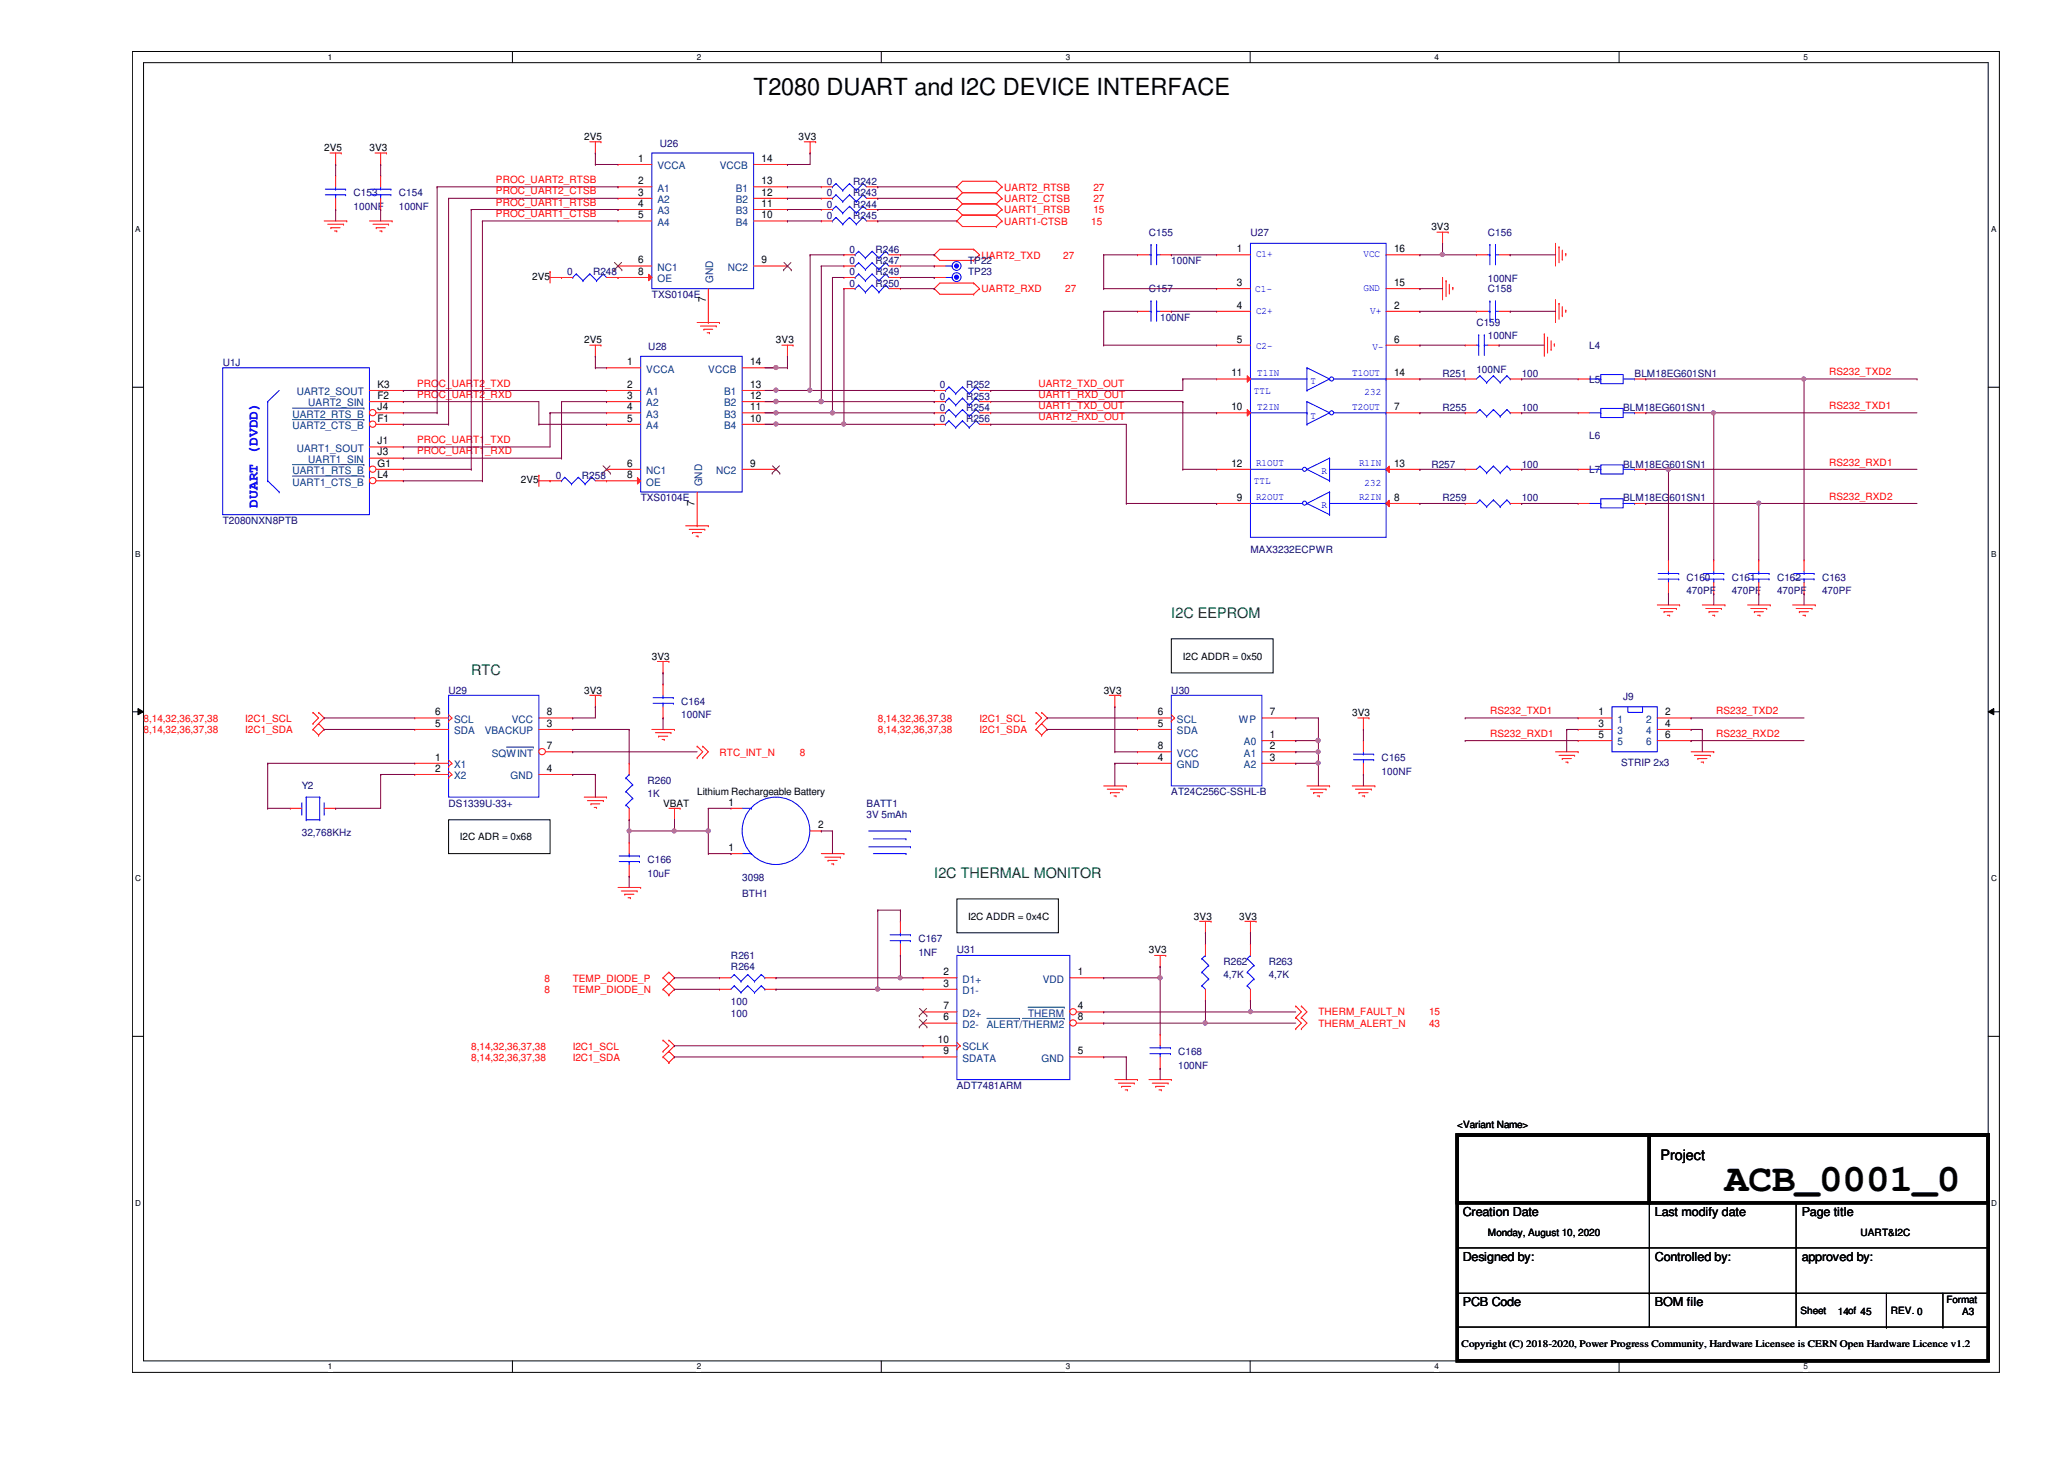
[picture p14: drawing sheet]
<svg xmlns="http://www.w3.org/2000/svg" width="297mm" height="210mm" viewBox="0 0 297 210" stroke-linecap="round" stroke-linejoin="round" font-family="sans-serif">
<defs><g id="words">
<text font-size="5.7" x="248.2" y="171.4">ACB_0001_0</text>
<text font-size="3.4" x="108.5" y="13.7">T2080 DUART and I2C DEVICE INTERFACE</text>
<text font-size="2.1" fill="#00f" x="37.1" y="73.1" transform="rotate(-90 37.1 73.1)">DUART (DVDD)</text>
<g font-size="2.1" fill="#008000">
<text x="168.6" y="88.9">I2C EEPROM</text>
<text x="67.8" y="97.1">RTC</text>
<text x="134.5" y="126.3">I2C THERMAL MONITOR</text>
</g>
<text font-size="2.1" x="239" y="166.8">Project</text>
<g font-size="1.8">
<text x="210.5" y="175">Creation Date</text>
<text x="238.2" y="175">Last modify date</text>
<text x="259.3" y="175">Page title</text>
<text x="210.5" y="181.5">Designed by:</text>
<text x="238.2" y="181.5">Controlled by:</text>
<text x="259.3" y="181.5">approved by:</text>
<text x="210.5" y="188">PCB Code</text>
<text x="238.2" y="188">BOM file</text>
</g>
<g font-size="1.5">
<text x="91.9" y="23.3">1</text>
<text x="109.6" y="23.3">14</text>
<text x="91.9" y="26.5">2</text>
<text x="91.9" y="28.2">3</text>
<text x="91.9" y="29.8">4</text>
<text x="109.6" y="26.5">13</text>
<text x="109.6" y="28.2">12</text>
<text x="109.6" y="29.8">11</text>
<text x="91.9" y="31.4">5</text>
<text x="109.6" y="31.4">10</text>
<text x="91.9" y="37.9">6</text>
<text x="91.9" y="39.5">8</text>
<text x="109.6" y="37.9">9</text>
<text x="178" y="36.3">1</text>
<text x="178" y="41.1">3</text>
<text x="200.6" y="36.3">16</text>
<text x="200.6" y="41.1">15</text>
<text x="101.6" y="43.5" transform="rotate(-90 101.6 43.5)">7</text>
<text x="178" y="44.4">4</text>
<text x="200.6" y="44.4">2</text>
<text x="90.3" y="52.5">1</text>
<text x="107.9" y="52.5">14</text>
<text x="178" y="49.3">5</text>
<text x="200.6" y="49.3">6</text>
<text x="54.3" y="55.8">K3</text>
<text x="54.3" y="57.4">F2</text>
<text x="54.3" y="59">J4</text>
<text x="90.3" y="55.8">2</text>
<text x="90.3" y="57.4">3</text>
<text x="90.3" y="59">4</text>
<text x="107.9" y="55.8">13</text>
<text x="107.9" y="57.4">12</text>
<text x="107.9" y="59">11</text>
<text x="177.2" y="54.1">11</text>
<text x="177.2" y="59">10</text>
<text x="200.6" y="59">7</text>
<text x="200.6" y="54.1">14</text>
<text x="54.3" y="63.9">J1</text>
<text x="54.3" y="65.5">J3</text>
<text x="54.3" y="60.7">F1</text>
<text x="90.3" y="60.7">5</text>
<text x="107.9" y="60.7">10</text>
<text x="54.3" y="67.1">G1</text>
<text x="54.3" y="68.8">L4</text>
<text x="90.3" y="67.1">6</text>
<text x="90.3" y="68.8">8</text>
<text x="107.9" y="67.1">9</text>
<text x="177.2" y="67.1">12</text>
<text x="200.6" y="67.1">13</text>
<text x="99.9" y="72.7" transform="rotate(-90 99.9 72.7)">7</text>
<text x="178" y="72.1">9</text>
<text x="200.6" y="72.1">8</text>
<text x="62.6" y="104.6">5</text>
<text x="62.6" y="102.9">6</text>
<text x="78.7" y="104.6">3</text>
<text x="78.7" y="107.8">7</text>
<text x="78.7" y="102.9">8</text>
<text x="166.6" y="104.6">5</text>
<text x="166.6" y="102.9">6</text>
<text x="166.6" y="107.8">8</text>
<text x="182.8" y="106.2">1</text>
<text x="182.8" y="107.8">2</text>
<text x="182.8" y="102.9">7</text>
<text x="230" y="102.9">1</text>
<text x="230" y="104.6">3</text>
<text x="230" y="106.2">5</text>
<text x="239.6" y="102.9">2</text>
<text x="239.6" y="104.6">4</text>
<text x="239.6" y="106.2">6</text>
<text x="62.6" y="109.4">1</text>
<text x="62.6" y="111">2</text>
<text x="78.7" y="111">4</text>
<text x="166.6" y="109.4">4</text>
<text x="182.8" y="109.4">3</text>
<text x="104.9" y="115.9">1</text>
<text x="117.7" y="119.2">2</text>
<text x="104.9" y="122.4">1</text>
<text x="135.8" y="140.3">2</text>
<text x="135.8" y="141.9">3</text>
<text x="155.1" y="140.3">1</text>
<text x="135.8" y="146.8">6</text>
<text x="135.8" y="145.2">7</text>
<text x="155.1" y="145.2">4</text>
<text x="155.1" y="146.8">8</text>
<text x="135" y="150.1">10</text>
<text x="135.8" y="151.7">9</text>
<text x="155.1" y="151.7">5</text>
</g>
<g font-size="1.5" fill="#004080">
<text x="94.6" y="24.3">VCCA</text>
<text x="94.6" y="27.6">A1</text>
<text x="94.6" y="29.2">A2</text>
<text x="103.6" y="24.3">VCCB</text>
<text x="105.9" y="27.6">B1</text>
<text x="105.9" y="29.2">B2</text>
<text x="94.6" y="30.8">A3</text>
<text x="94.6" y="32.5">A4</text>
<text x="105.9" y="30.8">B3</text>
<text x="105.9" y="32.5">B4</text>
<text x="94.6" y="38.9">NC1</text>
<text x="94.6" y="40.6">OE</text>
<text x="102.7" y="40.7" transform="rotate(-90 102.7 40.7)">GND</text>
<text x="104.7" y="38.9">NC2</text>
<text x="93" y="53.6">VCCA</text>
<text x="101.9" y="53.6">VCCB</text>
<text x="42.7" y="56.9">UART2_SOUT</text>
<text x="44.4" y="58.5">UART2_SIN</text>
<text x="93" y="56.9">A1</text>
<text x="93" y="58.5">A2</text>
<text x="104.2" y="56.9">B1</text>
<text x="104.2" y="58.5">B2</text>
<text x="42.1" y="60.1">UART2_RTS_B</text>
<text x="42.1" y="61.7">UART2_CTS_B</text>
<text x="42.7" y="65">UART1_SOUT</text>
<text x="93" y="60.1">A3</text>
<text x="93" y="61.7">A4</text>
<text x="104.2" y="60.1">B3</text>
<text x="104.2" y="61.7">B4</text>
<text x="42.1" y="68.2">UART1_RTS_B</text>
<text x="42.1" y="69.8">UART1_CTS_B</text>
<text x="44.4" y="66.6">UART1_SIN</text>
<text x="93" y="68.2">NC1</text>
<text x="93" y="69.8">OE</text>
<text x="101" y="70" transform="rotate(-90 101 70)">GND</text>
<text x="103.1" y="68.2">NC2</text>
<text x="65.4" y="105.6">SDA</text>
<text x="65.4" y="104">SCL</text>
<text x="69.8" y="105.6">VBACKUP</text>
<text x="73.7" y="104">VCC</text>
<text x="169.4" y="105.6">SDA</text>
<text x="169.4" y="104">SCL</text>
<text x="178.3" y="104">WP</text>
<text x="179" y="107.2">A0</text>
<text x="232.8" y="104">1</text>
<text x="232.8" y="105.6">3</text>
<text x="232.8" y="107.2">5</text>
<text x="236.9" y="104">2</text>
<text x="236.9" y="105.6">4</text>
<text x="236.9" y="107.2">6</text>
<text x="65.4" y="110.5">X1</text>
<text x="65.4" y="112.1">X2</text>
<text x="70.8" y="108.8">SQWINT</text>
<text x="73.5" y="112.1">GND</text>
<text x="169.4" y="110.5">GND</text>
<text x="169.4" y="108.8">VCC</text>
<text x="179" y="108.8">A1</text>
<text x="179" y="110.5">A2</text>
<text x="138.5" y="141.4">D1+</text>
<text x="138.5" y="143">D1-</text>
<text x="150.1" y="141.4">VDD</text>
<text x="138.5" y="147.9">D2-</text>
<text x="138.5" y="146.3">D2+</text>
<text x="142" y="147.9">ALERT/THERM2</text>
<text x="148" y="146.3">THERM</text>
<text x="138.5" y="152.7">SDATA</text>
<text x="138.5" y="151.1">SCLK</text>
<text x="149.9" y="152.7">GND</text>
</g>
<g font-size="1.4">
<text x="46.7" y="21.8">2V5</text>
<text x="53.2" y="21.8">3V3</text>
<text x="84.1" y="20.1">2V5</text>
<text x="114.9" y="20.1">3V3</text>
<text x="206" y="33.1">3V3</text>
<text x="76.6" y="40.3">2V5</text>
<text x="84.1" y="49.4">2V5</text>
<text x="111.7" y="49.4">3V3</text>
<text x="75" y="69.6">2V5</text>
<text x="93.8" y="94.9">3V3</text>
<text x="170.2" y="94.9">I2C ADDR = 0x50</text>
<text x="84.1" y="99.8">3V3</text>
<text x="158.8" y="99.8">3V3</text>
<text x="194.6" y="103">3V3</text>
<text x="95.4" y="116">VBAT</text>
<text x="100.3" y="114.4">Lithium Rechargeable Battery</text>
<text x="66.2" y="120.9">I2C ADR = 0x68</text>
<text x="139.3" y="132.3">I2C ADDR = 0x4C</text>
<text x="165.4" y="137.2">3V3</text>
<text x="171.8" y="132.3">3V3</text>
<text x="178.4" y="132.3">3V3</text>
<text x="209.7" y="162.2">&lt;Variant Name&gt;</text>
<text x="214.1" y="177.8">Monday, August 10, 2020</text>
<text x="267.8" y="177.8">UART&amp;I2C</text>
<text x="259.1" y="189">Sheet</text>
<text x="264.5" y="189.2">14of 45</text>
<text x="272.1" y="189">REV. 0</text>
<text x="280.1" y="187.4">Format</text>
<text x="282.4" y="189.2">A3</text>
<text x="210.4" y="193.8">Copyright (C) 2018-2020, Power Progress Community, Hardware Licensee is CERN Open Hardware Licence v1.2</text>
</g>
<g font-size="1.4" fill="#000080">
<text x="95" y="21.1">U26</text>
<text x="50.9" y="28.2">C153</text>
<text x="57.4" y="28.2">C154</text>
<text x="119" y="29.9">0</text>
<text x="119" y="26.6">0</text>
<text x="119" y="28.2">0</text>
<text x="122.8" y="29.9">R244</text>
<text x="122.8" y="26.6">R242</text>
<text x="122.8" y="28.2">R243</text>
<text x="50.9" y="30.2">100NF</text>
<text x="57.4" y="30.2">100NF</text>
<text x="119" y="31.5">0</text>
<text x="122.8" y="31.5">R245</text>
<text x="165.4" y="34">C155</text>
<text x="180" y="34">U27</text>
<text x="214.1" y="34">C156</text>
<text x="81.6" y="39.6">0</text>
<text x="85.3" y="39.6">R248</text>
<text x="122.3" y="39.6">0</text>
<text x="122.3" y="41.3">0</text>
<text x="122.3" y="36.4">0</text>
<text x="122.3" y="38">0</text>
<text x="126" y="39.6">R249</text>
<text x="126" y="41.3">R250</text>
<text x="126" y="36.4">R246</text>
<text x="126" y="38">R247</text>
<text x="139.3" y="38">TP22</text>
<text x="139.3" y="39.6">TP23</text>
<text x="168.6" y="38">100NF</text>
<text x="214.1" y="40.6">100NF</text>
<text x="93.8" y="42.9">TXS0104E</text>
<text x="165.4" y="42.1">C157</text>
<text x="167" y="46.1">100NF</text>
<text x="212.5" y="46.9">C159</text>
<text x="214.1" y="42.1">C158</text>
<text x="32" y="52.6">U1J</text>
<text x="93.3" y="50.4">U28</text>
<text x="212.5" y="53.6">100NF</text>
<text x="214.1" y="48.7">100NF</text>
<text x="228.7" y="50.2">L4</text>
<text x="135.3" y="55.9">0</text>
<text x="135.3" y="57.5">0</text>
<text x="135.3" y="59.1">0</text>
<text x="139" y="55.9">R252</text>
<text x="139" y="57.5">R253</text>
<text x="139" y="59.1">R254</text>
<text x="207.6" y="59.1">R255</text>
<text x="207.6" y="54.3">R251</text>
<text x="219" y="59.1">100</text>
<text x="219" y="54.3">100</text>
<text x="228.7" y="55.1">L5</text>
<text x="233.6" y="59.1">BLM18EG601SN1</text>
<text x="235.2" y="54.3">BLM18EG601SN1</text>
<text x="135.3" y="60.7">0</text>
<text x="139" y="60.7">R256</text>
<text x="228.7" y="63.2">L6</text>
<text x="80" y="68.9">0</text>
<text x="83.7" y="68.9">R258</text>
<text x="206" y="67.3">R257</text>
<text x="219" y="67.3">100</text>
<text x="228.7" y="68.1">L7</text>
<text x="233.6" y="67.3">BLM18EG601SN1</text>
<text x="32" y="75.4">T2080NXN8PTB</text>
<text x="92.2" y="72.1">TXS0104E</text>
<text x="207.6" y="72.1">R259</text>
<text x="219" y="72.1">100</text>
<text x="233.6" y="72.1">BLM18EG601SN1</text>
<text x="180" y="79.6">MAX3232ECPWR</text>
<text x="242.7" y="83.5">C160</text>
<text x="249.2" y="83.5">C161</text>
<text x="255.7" y="83.5">C162</text>
<text x="262.2" y="83.5">C163</text>
<text x="242.7" y="85.5">470PF</text>
<text x="249.2" y="85.5">470PF</text>
<text x="255.7" y="85.5">470PF</text>
<text x="262.2" y="85.5">470PF</text>
<text x="64.6" y="99.8">U29</text>
<text x="98" y="101.4">C164</text>
<text x="168.6" y="99.8">U30</text>
<text x="233.6" y="100.8">J9</text>
<text x="98" y="103.3">100NF</text>
<text x="43.4" y="113.6">Y2</text>
<text x="93.2" y="112.8">R260</text>
<text x="198.8" y="109.5">C165</text>
<text x="198.8" y="111.5">100NF</text>
<text x="233.3" y="110.2">STRIP 2x3</text>
<text x="64.6" y="116">DS1339U-33+</text>
<text x="93.2" y="114.7">1K</text>
<text x="124.7" y="116">BATT1</text>
<text x="124.7" y="117.6">3V 5mAh</text>
<text x="168.6" y="114.4">AT24C256C-SSHL-B</text>
<text x="43.4" y="120.3">32,768KHz</text>
<text x="93.2" y="124.2">C166</text>
<text x="93.2" y="126.1">10uF</text>
<text x="106.8" y="129">BTH1</text>
<text x="106.8" y="126.7">3098</text>
<text x="105.2" y="138">R261</text>
<text x="132.2" y="135.6">C167</text>
<text x="132.2" y="137.5">1NF</text>
<text x="137.7" y="137.2">U31</text>
<text x="105.2" y="139.6">R264</text>
<text x="176.1" y="138.8">R262</text>
<text x="176.1" y="140.8">4,7K</text>
<text x="182.6" y="138.8">R263</text>
<text x="182.6" y="140.8">4,7K</text>
<text x="105.2" y="144.7">100</text>
<text x="105.2" y="146.3">100</text>
<text x="169.5" y="151.8">C168</text>
<text x="169.5" y="153.8">100NF</text>
<text x="137.7" y="156.7">ADT7481ARM</text>
</g>
<g font-size="1.4" fill="#f00">
<text x="71.4" y="26.3">PROC_UART2_RTSB</text>
<text x="71.4" y="28">PROC_UART2_CTSB</text>
<text x="71.4" y="29.6">PROC_UART1_RTSB</text>
<text x="144.5" y="27.4">UART2_RTSB</text>
<text x="144.5" y="29.1">UART2_CTSB</text>
<text x="157.4" y="27.4">27</text>
<text x="157.4" y="29.1">27</text>
<text x="71.4" y="31.2">PROC_UART1_CTSB</text>
<text x="144.5" y="30.7">UART1_RTSB</text>
<text x="144.5" y="32.3">UART1-CTSB</text>
<text x="157.1" y="32.3">15</text>
<text x="157.4" y="30.7">15</text>
<text x="141.3" y="37.2">UART2_TXD</text>
<text x="153" y="37.2">27</text>
<text x="141.3" y="42.1">UART2_RXD</text>
<text x="153.3" y="42.1">27</text>
<text x="263.2" y="54">RS232_TXD2</text>
<text x="60" y="57.2">PROC_UART2_RXD</text>
<text x="60" y="55.6">PROC_UART2_TXD</text>
<text x="149.4" y="58.8">UART1_TXD_OUT</text>
<text x="149.4" y="55.6">UART2_TXD_OUT</text>
<text x="149.4" y="57.2">UART1_RXD_OUT</text>
<text x="263.2" y="58.8">RS232_TXD1</text>
<text x="60" y="65.4">PROC_UART1_RXD</text>
<text x="60" y="63.8">PROC_UART1_TXD</text>
<text x="149.4" y="60.5">UART2_RXD_OUT</text>
<text x="263.2" y="71.9">RS232_RXD2</text>
<text x="263.2" y="67">RS232_RXD1</text>
<text x="20.7" y="103.8">8,14,32,36,37,38</text>
<text x="20.7" y="105.5">8,14,32,36,37,38</text>
<text x="35.3" y="103.8">I2C1_SCL</text>
<text x="35.3" y="105.5">I2C1_SDA</text>
<text x="126.3" y="103.8">8,14,32,36,37,38</text>
<text x="126.3" y="105.5">8,14,32,36,37,38</text>
<text x="141" y="103.8">I2C1_SCL</text>
<text x="141" y="105.5">I2C1_SDA</text>
<text x="214.5" y="102.7">RS232_TXD1</text>
<text x="214.5" y="106">RS232_RXD1</text>
<text x="247" y="102.7">RS232_TXD2</text>
<text x="247" y="106">RS232_RXD2</text>
<text x="103.5" y="108.7">RTC_INT_N</text>
<text x="115.1" y="108.7">8</text>
<text x="78.4" y="141.2">8</text>
<text x="78.4" y="142.9">8</text>
<text x="82.4" y="141.2">TEMP_DIODE_P</text>
<text x="82.4" y="142.9">TEMP_DIODE_N</text>
<text x="189.7" y="147.7">THERM_ALERT_N</text>
<text x="189.7" y="146.1">THERM_FAULT_N</text>
<text x="205.7" y="147.7">43</text>
<text x="205.7" y="146.1">15</text>
<text x="67.8" y="152.6">8,14,32,36,37,38</text>
<text x="67.8" y="151">8,14,32,36,37,38</text>
<text x="82.4" y="152.6">I2C1_SDA</text>
<text x="82.4" y="151">I2C1_SCL</text>
</g>
<g font-size="1.4" fill="#00f">
<text x="180.8" y="37">C1+</text>
<text x="196.2" y="37">VCC</text>
<text x="196.2" y="41.9">GND</text>
<text x="180.6" y="42.1">C1-</text>
<text x="180.8" y="45.2">C2+</text>
<text x="197.2" y="45.2">V+</text>
<text x="180.8" y="50.2">C2-</text>
<text x="197.5" y="50.3">V-</text>
<text x="180.5" y="56.7">TTL</text>
<text x="180.9" y="54.1">T1IN</text>
<text x="180.9" y="59">T2IN</text>
<text x="188.6" y="55.2">T</text>
<text x="194.6" y="54.1">T1OUT</text>
<text x="194.6" y="59">T2OUT</text>
<text x="196.4" y="56.9">232</text>
<text x="188.6" y="60.3">T</text>
<text x="180.5" y="69.7">TTL</text>
<text x="180.8" y="67.1">R1OUT</text>
<text x="180.8" y="72">R2OUT</text>
<text x="190.2" y="68.2">R</text>
<text x="195.6" y="67.1">R1IN</text>
<text x="195.6" y="72">R2IN</text>
<text x="196.4" y="69.8">232</text>
<text x="190.2" y="73.1">R</text>
</g>
<g font-size="1.2">
<text x="47.2" y="8.6">1</text>
<text x="100.3" y="8.6">2</text>
<text x="153.4" y="8.6">3</text>
<text x="206.5" y="8.6">4</text>
<text x="259.5" y="8.6">5</text>
<text x="19.5" y="33.4">A</text>
<text x="286.6" y="33.4">A</text>
<text x="19.5" y="80.1">B</text>
<text x="286.6" y="80.1">B</text>
<text x="19.5" y="126.8">C</text>
<text x="286.6" y="126.8">C</text>
<text x="19.5" y="173.5">D</text>
<text x="286.6" y="173.5">D</text>
<text x="47.2" y="197">1</text>
<text x="100.3" y="197">2</text>
<text x="153.4" y="197">3</text>
<text x="206.5" y="197">4</text>
<text x="259.5" y="197">5</text>
</g>
</g></defs>
<path d="M19.1 7.4h268.6v190h-268.6zM20.7 9h265.4v186.8h-265.4z" fill="none" stroke="#000" stroke-width=".14"/>
<g fill="#fff">
<path d="M47.2 7.6h.6v1.3h-.6z"/>
<path d="M47.2 196h.6v1.3h-.6z"/>
</g>
<path d="M73.7 7.4v1.6M73.7 195.8v1.6" fill="none" stroke="#000" stroke-width=".14"/>
<g fill="#fff">
<path d="M100.3 7.6h.6v1.3h-.6z"/>
<path d="M100.3 196h.6v1.3h-.6z"/>
</g>
<path d="M126.8 7.4v1.6M126.8 195.8v1.6" fill="none" stroke="#000" stroke-width=".14"/>
<g fill="#fff">
<path d="M153.4 7.6h.6v1.3h-.6z"/>
<path d="M153.4 196h.6v1.3h-.6z"/>
</g>
<path d="M179.9 7.4v1.6M179.9 195.8v1.6" fill="none" stroke="#000" stroke-width=".14"/>
<g fill="#fff">
<path d="M206.5 7.6h.6v1.3h-.6z"/>
<path d="M206.5 196h.6v1.3h-.6z"/>
</g>
<path d="M233 7.4v1.6M233 195.8v1.6" fill="none" stroke="#000" stroke-width=".14"/>
<g fill="#fff">
<path d="M259.5 7.6h.6v1.3h-.6z"/>
<path d="M259.5 196h.6v1.3h-.6z"/>
<path d="M19.5 32.3h.7v1.4h-.7z"/>
<path d="M286.6 32.3h.7v1.4h-.7z"/>
<path d="M19.5 79h.7v1.3h-.7z"/>
<path d="M286.6 79h.7v1.3h-.7z"/>
</g>
<path d="M19.1 55.7h1.6M286.1 55.7h1.6" fill="none" stroke="#000" stroke-width=".14"/>
<g fill="#fff">
<path d="M19.5 125.7h.8v1.3h-.8z"/>
<path d="M286.6 125.7h.8v1.3h-.8z"/>
</g>
<path d="M19.1 102.4h1.6M19.9 101.9l.8 .5-.8 .4zM286.1 102.4l.8-.5v.9zM286.1 102.4h1.6" fill="none" stroke="#000" stroke-width=".14"/>
<path d="M19.9 101.9l.8 .5-.8 .4zM286.1 102.4l.8-.5v.9z" fill="#000"/>
<g fill="#fff">
<path d="M19.5 172.4h.8v1.3h-.8z"/>
<path d="M286.6 172.4h.8v1.3h-.8z"/>
</g>
<g fill="none" stroke="#000" stroke-width=".14">
<path d="M168.6 91.9h14.6v4.9h-14.6zM64.6 117.9h14.6v4.9h-14.6zM137.7 129.3h14.6v4.9h-14.6zM19.1 149.1h1.6M286.1 149.1h1.6M209.7 163.3h8.1M209.7 179.5h76.4M217.8 163.3h.1M237.4 179.5h.1M237.4 173.1v13M258.5 179.5h.1M258.5 173.1v13"/>
<path d="M286.1 179.5h.1M209.7 186.1h76.4M237.4 186.1h.1M237.4 186.1v4.8h-27.7M258.5 186.1h.1M258.5 186.1v4.8h-21.1M258.5 190.9h27.6M271.5 190.9h.1M271.5 186.1v4.8M279.6 190.9h.1M279.6 186.1v4.8M286.1 186.1h.1"/>
<path d="M286.1 190.9h.1"/>
</g>
<g fill="none" stroke="#f00" stroke-width=".14">
<path d="M46.7 31.8h3.2M47.2 32.3h2.2M47.5 22h1.6M47.6 32.8h.1M47.6 32.8h1.3M48.1 33.2h.4M48.3 23.7h.1M48.3 22v1.7M48.5 33.2h.1M49.1 22h.1M49.4 32.3h.1M49.9 31.8h.1"/>
<path d="M53.2 31.8h3.2M53.7 32.3h2.2M54 22h1.6M54.1 32.8h.1M54.1 32.8h1.4M54.7 33.2h.2M54.8 23.7h.1M54.8 22v1.7M54.9 33.2h.1M55.6 22h.1M55.9 32.3h.1M56.4 31.8h.1"/>
<path d="M79.2 39.1h.1M79.2 39.9h1.6M79.2 39.1v1.6M80.8 39.9h.1M84.9 20.4h1.6M85.7 22h.1M85.7 20.4v1.6M86.5 20.4h.1M115.7 20.4h1.7M116.6 22h.1M116.6 20.4v1.6M117.4 20.4h.1"/>
<path d="M118.2 30.1h.1M118.2 30.1h1.6M124.7 30.1h1.6M126.3 30.1h.1M134.5 36.7h.1M134.5 36.7l.8 .8h4.8M137.7 26.9h.1M137.7 28.5h.1M137.7 30.1h.1M137.7 31.8h.1M137.7 26.9l.8 .8M137.7 28.5l.8 .8"/>
<path d="M137.7 30.1l.8 .8M137.7 31.8l.8 .8h4.9M138.5 27.7h4.9M138.5 27.7l-.8 .8M138.5 29.3h4.9M138.5 29.3l-.8 .8M138.5 30.9h4.9M138.5 30.9l-.8 .9M140.1 35.9h.1M140.1 37.5h.1M140.1 35.9l.9 .8M140.1 35.9h-4.8l-.8 .8"/>
<path d="M141 36.7h.1M141 36.7l-.9 .8M143.4 26.1h.1M143.4 27.7h.1M143.4 29.3h.1M143.4 30.9h.1M143.4 32.6h.1M143.4 26.1l.8 .8M143.4 26.1h-4.9l-.8 .8M143.4 27.7l.8 .8M143.4 29.3l.8 .8M143.4 30.9l.8 .9"/>
<path d="M144.2 26.9h.1M144.2 28.5h.1M144.2 30.1h.1M144.2 31.8h.1M144.2 26.9l-.8 .8M144.2 28.5l-.8 .8M144.2 30.1l-.8 .8M144.2 31.8l-.8 .8M206.8 33.4h1.6M207.6 35h.1M207.6 39.9h.1M207.6 33.4v1.6"/>
<path d="M207.6 39.9v3.2M208.4 33.4h.1M223.9 35h.1M223.9 35v3.3M224.4 35.5h.1M224.4 35.5v2.3M224.8 37.3h.1M224.8 36v1.3M225.3 36.5h.1M225.3 36.5v.3M84.9 49.7h1.6M85.7 51.3h.1"/>
<path d="M85.7 49.7v1.6M86.5 49.7h.1M100.3 46.4h3.2M100.8 46.9h2.3M101.3 47.4h.1M101.3 47.4h1.3M101.8 47.9h.3M102.1 47.9h.1M103.1 46.9h.1M103.5 46.4h.1M112.5 49.7h1.6M113.3 51.3h.1"/>
<path d="M113.3 49.7v1.6M114.1 49.7h.1M134.5 41.5h.1M134.5 41.5l.8 .8h4.8M140.1 40.7h.1M140.1 42.3h.1M140.1 40.7h-4.8l-.8 .8M140.1 40.7l.9 .8M141 41.5h.1M141 41.5l-.9 .8M208.1 40.4h.1M208.1 40.4v2.3"/>
<path d="M208.6 42.2h.1M208.6 40.9v1.3M209.1 41.4h.1M209.1 41.4v.3M210.9 49.7h.1M210.9 49.7h1.6M214.1 49.7h1.6M215.7 49.7h.1M222.3 48h.1M222.3 48v3.3M222.7 48.5h.1M222.7 48.5v2.3"/>
<path d="M223.2 50.3h.1M223.2 49v1.3M223.7 49.5h.1M223.7 49.5v.3M223.9 43.1h.1M223.9 43.1v3.3M224.4 43.6h.1M224.4 43.6v2.3M224.8 45.4h.1M224.8 44.1v1.3M225.3 44.6h.1M225.3 44.6v.4"/>
<path d="M77.6 68.4h.1M77.6 69.2h1.6M77.6 68.4v1.6M79.2 69.2h.1M98.7 75.6h3.2M99.2 76.2h2.2M99.7 76.6h.1M99.7 76.6h1.3M100.2 77.1h.3M100.5 77.1h.1M101.4 76.2h.1M101.9 75.6h.1"/>
<path d="M94.6 95.2h1.7M95.4 96.8h.1M95.4 95.2v1.6M96.3 95.2h.1M238.5 87h3.2M239 87.5h2.3M239.5 88h.1M239.5 88h1.2M239.9 88.5h.4M240.3 88.5h.1M241.3 87.5h.1M241.7 87h.1"/>
<path d="M245 87h3.2M245.5 87.5h2.2M246 88h.1M246 88h1.3M246.5 88.5h.3M246.8 88.5h.1M247.7 87.5h.1M248.2 87h.1M251.5 87h3.3M252 87.5h2.3M252.5 88h.1M252.5 88h1.3"/>
<path d="M252.9 88.5h.4M253.3 88.5h.1M254.3 87.5h.1M254.8 87h.1M258 87h3.2M258.5 87.5h2.3M259 88h.1M259 88h1.3M259.5 88.5h.3M259.8 88.5h.1M260.8 87.5h.1M261.2 87h.1"/>
<path d="M41.8 116.3h.1M41.8 116.3h1.6M45 104.1h.1M45 102.5h.1M45 104.9h.1M45 102.5l.8 .8-.8 .8M45 104.9l.8 .8M45.8 102.5h.1M45.8 104.1h.1M45.8 105.7h.1M45.8 102.5l.9 .8-.9 .8M45.8 104.1l.9 .8-.9 .8"/>
<path d="M45.8 104.1l-.8 .8M46.7 116.3h1.6M48.3 116.3h.1M59.7 109.8h.1M59.7 111.4h.1M59.7 104.9h.1M59.7 103.3h.1M59.7 103.3h4.9M59.7 104.9h4.9M59.7 109.8h4.9M59.7 111.4h4.9M64.6 110.3h.1"/>
<path d="M64.6 111.9h.1M64.6 103.8h.1M64.6 109.3l.4 .5M64.6 111l.4 .4M64.6 102.8l.4 .5M65 109.8h.1M65 111.4h.1M65 103.3h.1M65 109.8l-.4 .5M65 111.4l-.4 .5M65 103.3l-.4 .5M77.6 104.9h4.8"/>
<path d="M77.6 111.4h4.8M82.4 104.9h.1M82.4 111.4h.1M84.1 114.7h3.2M84.5 115.2h2.3M84.9 100h1.6M85 115.7h.1M85 115.7h1.3M85.5 116.2h.4M85.7 101.7h.1M85.7 100v1.7M85.9 116.2h.1"/>
<path d="M86.5 100h.1M86.8 115.2h.1M87.3 114.7h.1M93.8 104.9h3.3M94.3 105.4h2.3M94.8 105.9h.1M94.8 105.9h1.3M95.3 106.4h.3M95.6 106.4h.1M96.3 116.3h1.6M96.6 105.4h.1M97.1 104.9h.1"/>
<path d="M97.1 117.9h.1M97.1 116.3v1.6M97.9 116.3h.1M100.3 107.4h.1M100.3 109h.1M100.3 107.4l.8 .8-.8 .8M101.1 107.4h.1M101.1 109h.1M101.1 107.4l.8 .8-.8 .8M149.1 104.1h.1M149.1 102.5h.1M149.1 104.9h.1"/>
<path d="M149.1 102.5l.8 .8-.8 .8M149.1 104.9l.8 .8M149.9 102.5h.1M149.9 104.1h.1M149.9 105.7h.1M149.9 102.5l.8 .8-.8 .8M149.9 104.1l.8 .8-.8 .8M149.9 104.1l-.8 .8M158.8 113.1h3.3M159.3 113.5h2.3M159.6 100h1.7M159.8 114h.1"/>
<path d="M159.8 114h1.3M160.3 114.5h.3M160.4 101.7h.1M160.4 100v1.7M160.6 114.5h.1M161.3 100h.1M161.6 113.5h.1M162.1 113.1h.1M188.1 113.1h3.2M188.6 113.5h2.2M189.1 114h.1M189.1 114h1.3"/>
<path d="M189.6 114.5h.3M189.9 114.5h.1M190.8 113.5h.1M191.3 113.1h.1M194.6 113.1h3.3M195.1 113.5h2.3M195.4 103.3h1.6M195.6 114h.1M195.6 114h1.3M196 114.5h.4M196.2 104.9h.1M196.2 103.3v1.6"/>
<path d="M196.4 114.5h.1M197 103.3h.1M197.4 113.5h.1M197.9 113.1h.1M223.9 108.2h3.2M224.4 108.7h2.2M224.8 109.1h.1M224.8 109.1h1.3M225.3 109.6h.3M225.6 109.6h.1M226.6 108.7h.1M227.1 108.2h.1"/>
<path d="M243.4 108.2h3.2M243.8 108.7h2.3M244.3 109.1h.1M244.3 109.1h1.4M244.8 109.6h.4M245.2 109.6h.1M246.1 108.7h.1M246.6 108.2h.1M88.9 127.7h3.3M89.4 128.2h2.3M89.9 128.7h.1M89.9 128.7h1.3"/>
<path d="M90.4 129.2h.3M90.7 129.2h.1M91.7 128.2h.1M92.2 127.7h.1M96.3 139.9h.1M96.3 139.9l.8 .8-.8 .8M96.3 139.9l-.9 .8M118.2 122.8h3.3M118.7 123.3h2.2M119.2 123.8h.1M119.2 123.8h1.3M119.7 124.3h.3"/>
<path d="M120 124.3h.1M120.9 123.3h.1M121.5 122.8h.1M166.2 137.5h1.6M167 139.1h.1M167 137.5v1.6M167.8 137.5h.1M172.6 132.5h1.7M173.5 134.2h.1M173.5 132.5v1.7M174.3 132.5h.1M179.2 132.5h1.6"/>
<path d="M180 134.2h.1M180 132.5v1.7M180.8 132.5h.1M95.4 140.7h.1M95.4 142.3h.1M95.4 152.1h.1M95.4 151.3h.1M95.4 149.6h.1M95.4 140.7l1.7 1.6-.8 .8M95.4 142.3l.9 .8M95.4 152.1l.9 .8M95.4 149.6l.9 .9-.9 .8"/>
<path d="M96.3 141.5h.1M96.3 143.1h.1M96.3 151.3h.1M96.3 152.9h.1M96.3 149.6h.1M96.3 141.5l-.9 .8M96.3 151.3l.8 .8-.8 .8M96.3 151.3l-.9 .8M96.3 149.6l.8 .9-.8 .8M160.4 155.3h3.3M161 155.8h2.2M161.4 156.3h.1"/>
<path d="M161.4 156.3h1.3M161.9 156.8h.4M162.3 156.8h.1M163.2 155.8h.1M163.7 155.3h.1M165.4 155.3h3.2M165.8 155.8h2.3M166.3 156.3h.1M166.3 156.3h1.3M166.8 156.8h.3M167 148.8h.1M167 153.7h.1"/>
<path d="M167 148.8v1.7M167 152.1v1.6M167.1 156.8h.1M168.1 155.8h.1M168.6 155.3h.1M186.5 146.4h.1M186.5 148h.1M186.5 144.7h.1M186.5 146.4l.8 .8-.8 .8M186.5 144.7l.8 .9-.8 .8M187.3 146.4h.1M187.3 148h.1"/>
<path d="M187.3 144.7h.1M187.3 146.4l.8 .8-.8 .8M187.3 144.7l.8 .9-.8 .8"/>
</g>
<path d="M209.7 163.3h27.7v9.8h-27.7zM209.7 163.3h76.4v32.5h-76.4zM237.4 163.3h48.7v9.8h-48.7z" fill="none" stroke="#000" stroke-width=".47"/>
<g fill="none" stroke="#00f" stroke-width=".14">
<path d="M119.8 30.1h.1M120.3 29.7h.1M120.3 29.7l1 .9M120.3 29.7l-.5 .4M121.3 30.6h.1M122.3 29.7h.1M122.3 29.7l.9 .9M122.3 29.7l-1 .9M123.2 30.6h.1M124.2 29.7h.1M124.2 29.7l.5 .4M124.2 29.7l-1 .9"/>
<path d="M212.5 49.7h.3M212.8 49.7h.1M212.8 48.2h.1M212.8 48.2v2.9M213.6 48.2h.1M213.6 49.7h.1M213.6 49.7h.5M213.6 48.2v2.9M43.4 117.1h.1M43.4 115.5v1.6M44.1 117.9h.1M44.1 114.7h.1"/>
<path d="M44.1 114.7v3.2M44.1 117.9h1.9M44.1 114.7h1.9M46 117.9h.1M46 114.7h.1M46 114.7v3.2M46.7 117.1h.1M46.7 115.5v1.6M64.6 100h13v14.7h-13zM165.5 151.6h2.9M165.5 150.7h2.9M167 150.7h.1"/>
<path d="M167 151.6h.1M167 150.5v.2M167 151.6v.5M168.4 151.6h.1M168.4 150.7h.1"/>
</g>
<circle cx="78" cy="108.1" r=".46" fill="#fff"/>
<g fill="none" stroke="#f00" stroke-width=".14">
<path d="M48.3 25.3h.1M48.3 30.1h.1M48.3 25.3v1.6M48.3 28.5v1.6M54.8 25.3h.1M54.8 30.1h.1M54.8 25.3v1.6M54.8 28.5v1.6M88.9 23.7h.1M88.9 26.9h.1M88.9 28.5h.1M88.9 30.1h.1"/>
<path d="M88.9 31.8h.1M88.9 38.3h.1M88.9 31.8h4.9M88.9 23.7h4.9M88.9 26.9h4.9M88.9 28.5h4.9M88.9 30.1h4.9M88.9 38.3h4.9M118.2 31.8h.1M118.2 31.8h1.6M121.5 39.9h.1M121.5 39.9h1.6"/>
<path d="M124.7 31.8h1.6M126.3 31.8h.1M127.9 39.9h1.7M129.6 39.9h.1M163.7 36.7h.1M163.7 36.7h1.7M167 36.7h1.6M168.6 36.7h.1M163.7 44.8h.1M163.7 44.8h1.7M167 44.8h1.6M168.6 44.8h.1"/>
<path d="M77.6 103.3h4.8M78.5 108.2h3.9M82.4 108.2h.1M82.4 103.3h.1M105.2 116.3h.1M105.2 116.3h1.6M116.6 119.5h1.6M118.2 119.5h.1M196.2 106.6h.1M196.2 111.4h.1M196.2 106.6v1.6M196.2 109.8v1.6"/>
<path d="M105.2 122.8h.1M105.2 122.8h1.6"/>
<circle cx="78" cy="108.1" r=".46"/>
</g>
<path d="M72.9 107.5h3.9M76.8 107.5h.1" fill="none" stroke="#004080" stroke-width=".14"/>
<g fill="none" stroke="#00f" stroke-width=".14">
<path d="M46.8 28h2.9M46.8 27.2h2.9M48.3 27.2h.1M48.3 28h.1M48.3 26.9v.3M48.3 28v.5M49.7 28h.1M49.7 27.2h.1M53.3 28h3M53.3 27.2h3M54.8 27.2h.1M54.8 28h.1"/>
<path d="M54.8 26.9v.3M54.8 28v.5M56.3 28h.1M56.3 27.2h.1M93.8 22h14.7v19.5h-14.7zM119.8 31.8h.1M120.3 31.3h.1M120.3 31.3l1 1M120.3 31.3l-.5 .5M121.3 32.3h.1M122.3 31.3h.1M122.3 31.3l.9 1"/>
<path d="M122.3 31.3l-1 1M123.1 39.9h.1M123.2 32.3h.1M123.6 39.4h.1M123.6 39.4l.9 1M123.6 39.4l-.5 .5M124.2 31.3h.1M124.2 31.3l.5 .5M124.2 31.3l-1 1M125.5 39.4h.1M125.5 39.4l1 1M125.5 39.4l-1 1"/>
<path d="M127.5 39.4h.1M127.5 39.4l.4 .5M127.5 39.4l-1 1M165.4 36.7h.3M165.7 36.7h.1M165.7 35.2h.1M165.7 35.2v2.9M166.5 35.2h.1M166.5 36.7h.1M166.5 36.7h.5M166.5 35.2v2.9M124.5 40.4h.1"/>
<path d="M126.5 40.4h.1M165.4 44.8h.3M165.7 44.8h.1M165.7 43.3h.1M165.7 43.3v2.9M166.5 43.3h.1M166.5 44.8h.1M166.5 43.3v2.9M166.5 44.8h.5M106.8 116.3h1.3M108.1 116.3h.1M125 119.5h6"/>
<path d="M131 119.5h.1M194.8 109.3h2.9M194.8 108.5h2.9M196.2 108.5h.1M196.2 109.3h.1M196.2 108.2v.3M196.2 109.3v.5M197.7 109.3h.1M197.7 108.5h.1M106.8 122.8h1.3M108.1 122.8h.1M125 121.8h6"/>
<path d="M125.7 122.8h4.7M125.7 120.7h4.7M130.4 120.7h.1M130.4 122.8h.1M131 121.8h.1"/>
<circle cx="111.7" cy="119.5" r="4.9"/>
</g>
<path d="M88.4 38.8h.1M88.4 37.8l1.1 1M89.5 37.8l-1.1 1M89.5 38.8h.1" fill="none" stroke="#804000" stroke-width=".14"/>
<path d="M93.3 39.5l.5 .4-.5 .5z" fill="#f00"/>
<g fill="none" stroke="#f00" stroke-width=".14">
<path d="M88.9 39.9h.1M88.9 39.9h4.9M93.3 39.5l.5 .4-.5 .5zM108.5 23.7h4.8M108.5 26.9h4.8M108.5 28.5h4.8M108.5 30.1h4.8M108.5 31.8h4.8M108.5 38.3h4.8M113.3 23.7h.1M113.3 26.9h.1M113.3 28.5h.1"/>
<path d="M113.3 30.1h.1M113.3 31.8h.1M113.3 38.3h.1M101.9 46.4h.1M101.9 41.5v4.9M121.5 41.5h.1M121.5 41.5h1.6M127.9 41.5h1.7M129.6 41.5h.1M227.1 59.4h.1M227.1 59.4h1.6M235.2 59.4h1.7"/>
<path d="M236.9 59.4h.1M163.7 109.8h.1M163.7 104.9h.1M163.7 103.3h.1M163.7 108.2h.1M163.7 108.2h4.9M163.7 109.8h4.9M163.7 104.9h4.9M163.7 103.3h4.9M168.6 103.8h.1M168.6 102.8l.4 .5M169 103.3h.1"/>
<path d="M169 103.3l-.4 .5M181.6 106.6h4.9M181.6 108.2h4.9M181.6 109.8h4.9M181.6 103.3h4.9M186.5 106.6h.1M186.5 108.2h.1M186.5 109.8h.1M186.5 103.3h.1M132.8 140.7h.1M132.8 142.3h.1M132.8 140.7h4.9"/>
<path d="M132.8 142.3h4.9M154 140.7h4.8M158.8 140.7h.1"/>
</g>
<path d="M112.8 38.8h.1M112.8 37.8l1.1 1M113.8 37.8l-1 1M113.9 38.8h.1" fill="none" stroke="#804000" stroke-width=".14"/>
<g fill="none" stroke="#00f" stroke-width=".14">
<path d="M123.1 41.5h.1M123.6 41h.1M123.6 41l.9 1M123.6 41l-.5 .5M124.5 42h.1M125.5 41h.1M125.5 41l1 1M125.5 41l-1 1M126.5 42h.1M127.5 41h.1M127.5 41l.4 .5M127.5 41l-1 1"/>
<path d="M228.7 59.4h1.7M230.4 58.8h3.2v1.3h-3.2zM230.4 59.4h.1M233.6 59.4h1.6M235.2 59.4h.1M168.6 100h13v13.1h-13zM137.7 137.5h16.3v17.8h-16.3z"/>
</g>
<circle cx="154.4" cy="145.6" r=".46" fill="#fff"/>
<g fill="none" stroke="#f00" stroke-width=".14">
<path d="M154 152.1h4.8M154.9 145.6h3.9M158.8 145.6h.1M158.8 152.1h.1"/>
<circle cx="154.4" cy="145.6" r=".46"/>
</g>
<path d="M148 144.9h5.2M153.2 144.9h.1" fill="none" stroke="#004080" stroke-width=".14"/>
<circle cx="154.4" cy="147.2" r=".46" fill="#fff"/>
<g fill="none" stroke="#f00" stroke-width=".14">
<path d="M134.5 56.2h.1M134.5 57.8h.1M134.5 56.2h1.6M134.5 57.8h1.6M141 56.2h1.6M141 57.8h1.6M142.6 56.2h.1M142.6 57.8h.1M210.9 67.5h.1M210.9 67.5h1.6M217.3 67.5h1.7M219 67.5h.1"/>
<path d="M227.1 103.3h.1M227.1 104.9h.1M227.1 106.6h.1M227.1 103.3h4.9M227.1 104.9h4.9M227.1 106.6h4.9M238.5 103.3h4.9M238.5 104.9h4.9M238.5 106.6h4.9M243.4 103.3h.1M243.4 104.9h.1M243.4 106.6h.1"/>
<path d="M129.6 132.5h.1M129.6 137.5h.1M129.6 132.5v1.7M129.6 135.8v1.7M103.5 140.7h.1M103.5 140.7h1.7M110.1 140.7h1.6M111.7 140.7h.1M132.8 152.1h.1M132.8 150.5h.1M132.8 147.2h.1M132.8 145.6h.1"/>
<path d="M132.8 147.2h4.9M132.8 152.1h4.9M132.8 150.5h4.9M132.8 145.6h4.9M137.7 150.9h.1M137.7 150l.5 .5M138.2 150.5h.1M138.2 150.5l-.5 .4M154.9 147.2h3.9M158.8 147.2h.1"/>
<circle cx="154.4" cy="147.2" r=".46"/>
</g>
<path d="M142 146.5h4.7M146.7 146.5h.1M147.2 146.5h6M153.2 146.5h.1" fill="none" stroke="#004080" stroke-width=".14"/>
<path d="M132.3 147.7h.1M132.3 146.1h.1M132.3 146.7l1.1 1M132.3 145.1l1.1 1M133.4 146.7l-1.1 1M133.4 145.1l-1.1 1M133.4 147.7h.1M133.4 146.1h.1" fill="none" stroke="#804000" stroke-width=".14"/>
<g fill="none" stroke="#00f" stroke-width=".14">
<path d="M136.1 56.2h.1M136.1 57.8h.1M136.6 55.7h.1M136.6 57.3h.1M136.6 55.7l.9 .9M136.6 55.7l-.5 .5M136.6 57.3l.9 1M136.6 57.3l-.5 .5M137.5 56.6h.1M137.5 58.3h.1M138.5 55.7h.1M138.5 57.3h.1"/>
<path d="M138.5 55.7l1 .9M138.5 55.7l-1 .9M138.5 57.3l1 1M138.5 57.3l-1 1M139.5 56.6h.1M139.5 58.3h.1M140.5 55.7h.1M140.5 57.3h.1M140.5 55.7l.5 .5M140.5 55.7l-1 .9M140.5 57.3l.5 .5M140.5 57.3l-1 1"/>
<path d="M213 67.1h.1M213 67.1l-.5 .4M213 67.1l1 .9M214 68h.1M214.9 67.1h.1M214.9 67.1l-.9 .9M214.9 67.1l1 .9M215.9 68h.1M216.9 67.1h.1M216.9 67.1l-1 .9M216.9 67.1l.4 .4M217.3 67.5h.1"/>
<path d="M232 101.7h6.5v6.5h-6.5zM234.3 101.7v.8h2.1v-.8M128.1 135.3h2.9M128.1 134.5h2.9M129.6 134.5h.1M129.6 135.3h.1M129.6 134.2v.3M129.6 135.3v.5M131 135.3h.1M131 134.5h.1M105.7 140.2h.1M105.7 140.2l-.5 .5"/>
<path d="M105.7 140.2l.9 1M106.6 141.2h.1M107.6 140.2h.1M107.6 140.2l-1 1M107.6 140.2l1 1M108.6 141.2h.1M109.6 140.2h.1M109.6 140.2l-1 1M109.6 140.2l.5 .5M110.1 140.7h.1"/>
</g>
<circle cx="137.7" cy="38.3" r=".3" fill="#00f"/>
<g fill="none" stroke="#00f" stroke-width=".14">
<path d="M136.1 38.3h.9M137 38.3h.1M32 52.9h21.2v21.1h-21.2zM38.5 57.8h.1M38.5 57.8v11.4M40.2 56.2l-1.7 1.6M38.5 69.2h.1M38.5 69.2l1.7 1.6M40.2 70.8h.1"/>
<circle cx="137.7" cy="38.3" r=".64"/>
<circle cx="137.7" cy="38.3" r=".3"/>
</g>
<path d="M134.5 38.3h.1M134.5 38.3h1.6M53.2 64.3h4.8M53.2 65.9h4.8M58 64.3h.1M58 65.9h.1" fill="none" stroke="#f00" stroke-width=".14"/>
<circle cx="53.6" cy="67.5" r=".46" fill="#fff"/>
<g fill="none" stroke="#f00" stroke-width=".14">
<path d="M54.1 67.5h3.9M58 67.5h.1"/>
<circle cx="53.6" cy="67.5" r=".46"/>
</g>
<path d="M42.1 66.8h10.3M52.4 66.8h.1" fill="none" stroke="#004080" stroke-width=".14"/>
<circle cx="53.6" cy="69.1" r=".46" fill="#fff"/>
<g fill="none" stroke="#f00" stroke-width=".14">
<path d="M53.2 56.2h4.8M53.2 57.8h4.8M58 56.2h.1M58 57.8h.1M54.1 69.2h3.9M58 69.2h.1"/>
<circle cx="53.6" cy="69.1" r=".46"/>
</g>
<path d="M42.1 68.5h10.3M52.4 68.5h.1" fill="none" stroke="#004080" stroke-width=".14"/>
<circle cx="53.6" cy="59.4" r=".46" fill="#fff"/>
<g fill="none" stroke="#f00" stroke-width=".14">
<path d="M54.1 59.4h3.9M58 59.4h.1"/>
<circle cx="53.6" cy="59.4" r=".46"/>
</g>
<path d="M42.1 58.7h10.3M52.4 58.7h.1" fill="none" stroke="#004080" stroke-width=".14"/>
<circle cx="53.6" cy="61" r=".46" fill="#fff"/>
<g fill="none" stroke="#f00" stroke-width=".14">
<path d="M134.5 59.4h.1M134.5 59.4h1.6M141 59.4h1.6M142.6 59.4h.1M210.9 59.4h.1M210.9 59.4h1.6M212.5 44.8h.1M212.5 44.8h1.6M215.7 44.8h1.6M217.3 44.8h.1M217.3 59.4h1.7M219 59.4h.1"/>
<path d="M54.1 61h3.9M58 61h.1M246.6 80.6h.1M246.6 85.4h.1M246.6 80.6v1.6M246.6 83.8v1.6M259.6 80.6h.1M259.6 85.4h.1M259.6 80.6v1.6M259.6 83.8v1.6M90.6 121.2h.1M90.6 126.1h.1"/>
<path d="M90.6 121.2v1.6M90.6 124.4v1.7"/>
<circle cx="53.6" cy="61" r=".46"/>
</g>
<path d="M42.1 60.4h10.3M52.4 60.4h.1" fill="none" stroke="#004080" stroke-width=".14"/>
<g fill="none" stroke="#00f" stroke-width=".14">
<path d="M136.1 59.4h.1M136.6 58.9h.1M136.6 58.9l.9 1M136.6 58.9l-.5 .5M137.5 59.9h.1M138.5 58.9h.1M138.5 58.9l1 1M138.5 58.9l-1 1M139.5 59.9h.1M140.5 58.9h.1M140.5 58.9l.5 .5M140.5 58.9l-1 1"/>
<path d="M213 58.9h.1M213 58.9l-.5 .5M213 58.9l1 1M214 59.9h.1M214.1 44.8h.3M214.4 44.8h.1M214.4 43.3h.1M214.4 43.3v2.9M214.9 58.9h.1M214.9 58.9l-.9 1M214.9 58.9l1 1M215.2 43.3h.1"/>
<path d="M215.2 44.8h.1M215.2 44.8h.5M215.2 43.3v2.9M215.9 59.9h.1M216.9 58.9h.1M216.9 58.9l-1 1M216.9 58.9l.4 .5M217.3 59.4h.1M245.2 83.3h2.9M245.2 82.5h2.9M246.6 82.5h.1M246.6 83.3h.1"/>
<path d="M246.6 82.2v.3M246.6 83.3v.5M248.1 83.3h.1M248.1 82.5h.1M258.1 83.3h3M258.1 82.5h3M259.6 82.5h.1M259.6 83.3h.1M259.6 82.2v.3M259.6 83.3v.5M261.1 83.3h.1M261.1 82.5h.1"/>
<path d="M89.1 124h2.9M89.1 123.1h2.9M90.6 123.1h.1M90.6 124h.1M90.6 122.8v.3M90.6 124v.4M92 124h.1M92 123.1h.1"/>
</g>
<circle cx="137.7" cy="39.9" r=".3" fill="#00f"/>
<g fill="none" stroke="#00f" stroke-width=".14">
<path d="M82.4 39.9h.1M82.9 39.4h.1M82.9 39.4l1 1M82.9 39.4l-.5 .5M84.9 39.4h.1M84.9 39.4l1 1M84.9 39.4l-1 1M86.8 39.4h.1M86.8 39.4l.5 .5M86.8 39.4l-.9 1M136.1 39.9h.9M137 39.9h.1"/>
<path d="M180 35h19.5v42.3h-19.5zM83.9 40.4h.1M85.9 40.4h.1M180 54.5h.1M180 54.5h8.1M180 59.4h8.1M188.1 57.8h.1M188.1 52.9h.1M188.1 56.2h.1M188.1 59.4h.1M188.1 52.9v3.3M188.1 57.8v3.2"/>
<path d="M188.1 57.8l3.2 1.6M188.1 52.9l3.2 1.6M191.3 59.4h.1M191.3 54.5h.1M191.3 59.4l-3.2 1.6M191.3 54.5l-3.2 1.7M192 54.5h7.5M192 59.4h7.5M199.5 54.5h.1M199.5 59.4h.1M136.1 61h.1M136.6 60.5h.1"/>
<path d="M136.6 60.5l.9 1M136.6 60.5l-.5 .5M137.5 61.5h.1M138.5 60.5h.1M138.5 60.5l1 1M138.5 60.5l-1 1M139.5 61.5h.1M140.5 60.5h.1M140.5 60.5l.5 .5M140.5 60.5l-1 1M180 67.5h.1M180 72.4h.1"/>
<path d="M180 67.5h7.5M180 72.4h7.5M188.1 61h.1M188.1 67.5h.1M188.1 72.4h.1M188.1 67.5l3.2 1.7M188.1 72.4l3.2 1.6M191.3 65.9h.1M191.3 69.2h.1M191.3 74h.1M191.3 70.8h.1M191.3 65.9v3.3"/>
<path d="M191.3 70.8v3.2M191.3 67.5h8.2M191.3 65.9l-3.2 1.6M191.3 70.8l-3.2 1.6M191.3 72.4h8.2M199.5 67.5h.1M199.5 72.4h.1M213 71.9h.1M213 71.9l-.5 .5M213 71.9l1 1M214 72.9h.1M214.9 71.9h.1"/>
<path d="M214.9 71.9l-.9 1M214.9 71.9l1 1M215.9 72.9h.1M216.9 71.9h.1M216.9 71.9l-1 1M216.9 71.9l.4 .5M217.3 72.4h.1M105.7 141.8h.1M105.7 141.8l-.5 .5M105.7 141.8l.9 1M106.6 142.8h.1M107.6 141.8h.1"/>
<path d="M107.6 141.8l-1 1M107.6 141.8l1 1M108.6 142.8h.1M109.6 141.8h.1M109.6 141.8l-1 1M109.6 141.8l.5 .5M110.1 142.3h.1"/>
<circle cx="137.7" cy="39.9" r=".64"/>
<circle cx="137.7" cy="39.9" r=".3"/>
<circle cx="191.6" cy="59.4" r=".3"/>
<circle cx="191.6" cy="54.5" r=".3"/>
<circle cx="187.7" cy="67.5" r=".3"/>
<circle cx="187.7" cy="72.4" r=".3"/>
</g>
<g fill="none" stroke="#f00" stroke-width=".14">
<path d="M80.8 39.9h.1M80.8 39.9h1.6M87.3 39.9h1.6M88.9 39.9h.1M134.5 39.9h.1M134.5 39.9h1.6M175.1 36.7h.1M175.1 36.7h4.9M199.5 36.7h4.8M204.3 36.7h.1M175.1 41.5h.1M175.1 44.8h.1"/>
<path d="M175.1 49.7h.1M175.1 41.5h4.9M175.1 44.8h4.9M175.1 49.7h4.9M199.5 41.5h4.8M204.3 41.5h.1M134.5 61h.1M134.5 61h1.6M141 61h1.6M142.6 61h.1M210.9 72.4h.1M210.9 72.4h1.6"/>
<path d="M217.3 72.4h1.7M219 72.4h.1M103.5 142.3h.1M103.5 142.3h1.7M110.1 142.3h1.6M111.7 142.3h.1"/>
</g>
<path d="M179.5 54.1l.5 .4-.5 .5z" fill="#f00"/>
<path d="M175.1 54.5h.1M175.1 54.5h4.9M179.5 54.1l.5 .4-.5 .5z" fill="none" stroke="#f00" stroke-width=".14"/>
<path d="M179.5 58.9l.5 .5-.5 .5z" fill="#f00"/>
<g fill="none" stroke="#f00" stroke-width=".14">
<path d="M175.1 59.4h.1M175.1 59.4h4.9M179.5 58.9l.5 .5-.5 .5zM199.5 59.4h4.8M199.5 54.5h4.8M199.5 44.8h4.8M199.5 49.7h4.8M204.3 59.4h.1M204.3 54.5h.1M204.3 44.8h.1M204.3 49.7h.1M175.1 72.4h.1"/>
<path d="M175.1 67.5h.1M175.1 72.4h4.9M175.1 67.5h4.9"/>
</g>
<path d="M199.5 67.5l.4-.4v.9z" fill="#f00"/>
<path d="M199.5 67.5l.4-.4v.9zM199.5 67.5h4.8M204.3 67.5h.1" fill="none" stroke="#f00" stroke-width=".14"/>
<path d="M199.5 72.4l.4-.4v.9z" fill="#f00"/>
<g fill="none" stroke="#f00" stroke-width=".14">
<path d="M212.5 36.7h.1M212.5 36.7h1.6M215.7 36.7h1.6M217.3 36.7h.1M87.3 52.9h.1M87.3 56.2h.1M87.3 57.8h.1M87.3 59.4h.1M87.3 52.9h4.9M87.3 56.2h4.9M87.3 57.8h4.9M87.3 59.4h4.9"/>
<path d="M210.9 54.5h.1M210.9 54.5h1.6M217.3 54.5h1.7M219 54.5h.1M227.1 54.5h.1M227.1 54.5h1.6M235.2 54.5h1.7M236.9 54.5h.1M87.3 61h.1M87.3 67.5h.1M87.3 67.5h4.9M87.3 61h4.9"/>
<path d="M199.5 72.4l.4-.4v.9zM199.5 72.4h4.8M204.3 72.4h.1M227.1 67.5h.1M227.1 67.5h1.6M235.2 67.5h1.7M236.9 67.5h.1M95.4 98.4h.1M95.4 98.4v1.6M253.1 80.6h.1M253.1 85.4h.1M253.1 80.6v1.6"/>
<path d="M253.1 83.8v1.6M95.4 103.3h.1M95.4 101.7v1.6"/>
</g>
<g fill="none" stroke="#00f" stroke-width=".14">
<path d="M214.1 36.7h.3M214.4 36.7h.1M214.4 35.2h.1M214.4 35.2v2.9M215.2 35.2h.1M215.2 36.7h.1M215.2 36.7h.5M215.2 35.2v2.9M92.2 51.3h14.6v19.5h-14.6zM213 54.1h.1M213 54.1l-.5 .4M213 54.1l1 .9"/>
<path d="M214 55h.1M214.9 54.1h.1M214.9 54.1l-.9 .9M214.9 54.1l1 .9M215.9 55h.1M216.9 54.1h.1M216.9 54.1l-1 .9M216.9 54.1l.4 .4M217.3 54.5h.1M228.7 54.5h1.7M230.4 53.9h3.2v1.3h-3.2zM230.4 54.5h.1"/>
<path d="M233.6 54.5h1.6M235.2 54.5h.1M228.7 67.5h1.7M230.4 66.9h3.2v1.3h-3.2zM230.4 67.5h.1M233.6 67.5h1.6M235.2 67.5h.1M251.7 83.3h2.9M251.7 82.5h2.9M253.1 82.5h.1M253.1 83.3h.1M253.1 82.2v.3"/>
<path d="M253.1 83.3v.5M254.6 83.3h.1M254.6 82.5h.1M94 101.2h2.9M94 100.4h2.9M95.4 100.4h.1M95.4 101.2h.1M95.4 100v.4M95.4 101.2v.5M96.9 101.2h.1M96.9 100.4h.1"/>
</g>
<path d="M86.7 68.1h.1M86.8 67l1 1.1M87.8 67l-1.1 1.1M87.8 68.1h.1" fill="none" stroke="#804000" stroke-width=".14"/>
<path d="M91.7 68.7l.5 .5-.5 .4z" fill="#f00"/>
<g fill="none" stroke="#f00" stroke-width=".14">
<path d="M118.2 26.9h.1M118.2 28.5h.1M118.2 26.9h1.6M118.2 28.5h1.6M121.5 36.7h.1M121.5 38.3h.1M121.5 36.7h1.6M121.5 38.3h1.6M124.7 26.9h1.6M124.7 28.5h1.6M126.3 26.9h.1M126.3 28.5h.1"/>
<path d="M127.9 36.7h1.7M127.9 38.3h1.7M129.6 36.7h.1M129.6 38.3h.1M106.8 52.9h4.9M106.8 56.2h4.9M106.8 57.8h4.9M106.8 59.4h4.9M111.7 52.9h.1M111.7 56.2h.1M111.7 57.8h.1M111.7 59.4h.1"/>
<path d="M79.2 69.2h.1M79.2 69.2h1.6M85.7 69.2h6.5M87.3 69.2h.1M91.7 68.7l.5 .5-.5 .4zM100.3 75.6h.1M100.3 70.8v4.8M106.8 61h4.9M106.8 67.5h4.9M111.7 61h.1M111.7 67.5h.1M227.1 72.4h.1"/>
<path d="M227.1 72.4h1.6M235.2 72.4h1.7M236.9 72.4h.1M240.1 80.6h.1M240.1 85.4h.1M240.1 80.6v1.6M240.1 83.8v1.6M90.6 117.9h.1M90.6 109.8h.1M90.6 109.8v1.6M90.6 116.3v1.6M173.5 135.8h.1"/>
<path d="M173.5 135.8v1.7M180 135.8h.1M180 135.8v1.7M173.5 143.9h.1M173.5 142.3v1.6M180 143.9h.1M180 142.3v1.6"/>
</g>
<path d="M111.1 68.1h.1M111.2 67l1 1.1M112.2 67l-1.1 1.1M112.2 68.1h.1" fill="none" stroke="#804000" stroke-width=".14"/>
<g fill="none" stroke="#00f" stroke-width=".14">
<path d="M119.8 26.9h.1M119.8 28.5h.1M120.3 26.4h.1M120.3 28h.1M120.3 26.4l1 1M120.3 26.4l-.5 .5M120.3 28l1 1M120.3 28l-.5 .5M121.3 27.4h.1M121.3 29h.1M122.3 26.4h.1M122.3 28h.1"/>
<path d="M122.3 26.4l.9 1M122.3 26.4l-1 1M122.3 28l.9 1M122.3 28l-1 1M123.1 36.7h.1M123.1 38.3h.1M123.2 27.4h.1M123.2 29h.1M123.6 36.2h.1M123.6 37.8h.1M123.6 36.2l.9 .9M123.6 36.2l-.5 .5"/>
<path d="M123.6 37.8l.9 1M123.6 37.8l-.5 .5M124.2 26.4h.1M124.2 28h.1M124.2 26.4l.5 .5M124.2 26.4l-1 1M124.2 28l.5 .5M124.2 28l-1 1M124.5 37.1h.1M124.5 38.8h.1M125.5 36.2h.1M125.5 37.8h.1"/>
<path d="M125.5 36.2l1 .9M125.5 36.2l-1 .9M125.5 37.8l1 1M125.5 37.8l-1 1M126.5 37.1h.1M126.5 38.8h.1M127.5 36.2h.1M127.5 37.8h.1M127.5 36.2l.4 .5M127.5 36.2l-1 .9M127.5 37.8l.4 .5M127.5 37.8l-1 1"/>
<path d="M80.8 69.2h.1M81.3 68.7h.1M81.3 68.7l1 .9M81.3 68.7l-.5 .5M82.3 69.6h.1M83.2 68.7h.1M83.2 68.7l1 .9M83.2 68.7l-.9 .9M84.2 69.6h.1M85.2 68.7h.1M85.2 68.7l.5 .5M85.2 68.7l-1 .9"/>
<path d="M228.7 72.4h1.7M230.4 71.8h3.2v1.3h-3.2zM230.4 72.4h.1M233.6 72.4h1.6M235.2 72.4h.1M238.6 83.3h3M238.6 82.5h3M240.1 82.5h.1M240.1 83.3h.1M240.1 82.2v.3M240.1 83.3v.5M241.6 83.3h.1"/>
<path d="M241.6 82.5h.1M90.1 115.8h.1M90.1 113.9h.1M90.1 111.9h.1M90.1 115.8l.5 .5M90.1 113.9l1 .9M90.1 111.9l1 1M90.6 111.4h.1M90.6 111.4l-.5 .5M91.1 114.8h.1M91.1 112.9h.1M91.1 114.8l-1 1"/>
<path d="M91.1 112.9l-1 1M173 139.9h.1M173 137.9h.1M173 139.9l.9 .9M173 137.9l.9 1M173.5 137.5h.1M173.5 137.5l-.5 .4M173.9 138.9h.1M173.9 138.9l-.9 1M179.5 139.9h.1M179.5 137.9h.1M179.5 139.9l1 .9"/>
<path d="M179.5 137.9l1 1M180 137.5h.1M180 137.5l-.5 .4M180.5 138.9h.1M180.5 138.9l-1 1M173 141.8h.1M173 141.8l.5 .5M173.9 140.8h.1M173.9 140.8l-.9 1M179.5 141.8h.1M179.5 141.8l.5 .5M180.5 140.8h.1"/>
<path d="M180.5 140.8l-1 1"/>
</g>
<path d="M204.3 36.7h.1M204.3 36.7h3.3" fill="none" stroke="#800040" stroke-width=".14"/>
<circle cx="207.6" cy="36.6" r=".31" fill="#f0f"/>
<circle cx="207.6" cy="36.6" r=".31" fill="none" stroke="#f0f" stroke-width=".14"/>
<g fill="none" stroke="#800040" stroke-width=".14">
<path d="M158.8 36.7h.1M158.8 36.7h4.9M158.8 36.7v4.8M168.6 36.7h.1M168.6 36.7h6.5M207.6 35h.1M207.6 36.7h.1M207.6 35v1.7M207.6 36.7h4.9M217.3 36.7h.1M217.3 36.7h6.6M158.8 41.5h.1"/>
<path d="M158.8 49.7h.1M158.8 44.8h.1M158.8 41.5h16.3M158.8 49.7h16.3M158.8 44.8h4.9M158.8 44.8v4.9M168.6 44.8h.1M168.6 44.8h6.5M204.3 41.5h.1M204.3 49.7h.1M204.3 44.8h.1M204.3 54.5h.1"/>
<path d="M204.3 59.4h.1M204.3 41.5h3.3M204.3 49.7h6.6M204.3 44.8h8.2M204.3 54.5h6.6M204.3 59.4h6.6M215.7 49.7h.1M215.7 49.7h6.6M217.3 44.8h.1M217.3 44.8h6.6M219 54.5h.1M219 59.4h.1"/>
<path d="M219 54.5h8.1M219 59.4h8.1M204.3 72.4h.1M204.3 67.5h.1M204.3 72.4h6.6M204.3 67.5h6.6M219 72.4h.1M219 67.5h.1M219 72.4h8.1M219 67.5h8.1M236.9 67.5h.1M236.9 67.5h3.2"/>
<path d="M240.1 67.5h.1M240.1 67.5v13.1M240.1 85.4h.1M240.1 85.4v1.6"/>
</g>
<circle cx="240.1" cy="67.5" r=".31" fill="#f0f"/>
<circle cx="240.1" cy="67.5" r=".31" fill="none" stroke="#f0f" stroke-width=".14"/>
<path d="M236.9 59.4h.1M236.9 59.4h9.7M236.9 72.4h.1M236.9 72.4h16.2M253.1 72.4h.1M253.1 72.4v8.2M246.6 85.4h.1M246.6 85.4v1.6M253.1 85.4h.1M253.1 85.4v1.6M259.6 85.4h.1M259.6 85.4v1.6" fill="none" stroke="#800040" stroke-width=".14"/>
<circle cx="253.1" cy="72.4" r=".3" fill="#f0f"/>
<circle cx="253.1" cy="72.4" r=".3" fill="none" stroke="#f0f" stroke-width=".14"/>
<path d="M236.9 54.5h.1M236.9 54.5h22.7M259.6 54.5h.1M259.6 54.5v26.1" fill="none" stroke="#800040" stroke-width=".14"/>
<circle cx="259.6" cy="54.5" r=".3" fill="#f0f"/>
<circle cx="259.6" cy="54.5" r=".3" fill="none" stroke="#f0f" stroke-width=".14"/>
<g fill="none" stroke="#800040" stroke-width=".14">
<path d="M246.6 59.4h.1M246.6 59.4h29.3M259.6 54.5h16.3M275.9 54.5h.1M240.1 67.5h.1M240.1 67.5h35.8M253.1 72.4h.1M253.1 72.4h22.8M160.4 109.8h.1M160.4 109.8v3.3M160.4 109.8h3.3M189.7 103.3h.1"/>
<path d="M189.7 103.3v3.3"/>
</g>
<circle cx="189.7" cy="106.5" r=".31" fill="#f0f"/>
<circle cx="189.7" cy="106.5" r=".31" fill="none" stroke="#f0f" stroke-width=".14"/>
<path d="M186.5 103.3h.1M186.5 106.6h.1M186.5 108.2h.1M186.5 103.3h3.2M186.5 106.6h3.2M186.5 108.2h3.2M189.7 106.6h.1M189.7 108.2h.1M189.7 109.8h.1M189.7 106.6v6.5" fill="none" stroke="#800040" stroke-width=".14"/>
<circle cx="189.7" cy="108.2" r=".3" fill="#f0f"/>
<circle cx="189.7" cy="108.2" r=".3" fill="none" stroke="#f0f" stroke-width=".14"/>
<path d="M186.5 109.8h.1M186.5 109.8h3.2" fill="none" stroke="#800040" stroke-width=".14"/>
<circle cx="189.7" cy="109.8" r=".3" fill="#f0f"/>
<circle cx="189.7" cy="109.8" r=".3" fill="none" stroke="#f0f" stroke-width=".14"/>
<g fill="none" stroke="#800040" stroke-width=".14">
<path d="M150.7 103.3h.1M150.7 104.9h.1M150.7 103.3h13M150.7 104.9h13M160.4 101.7h.1M160.4 108.2h.1M160.4 101.7v6.5M160.4 108.2h3.3M196.2 111.4h.1M196.2 104.9h.1M196.2 104.9v1.7M196.2 111.4v1.7"/>
<path d="M97.1 140.7h.1M97.1 142.3h.1M97.1 140.7h6.4M97.1 142.3h6.4M111.7 140.7h.1M111.7 140.7h17.9"/>
</g>
<circle cx="129.5" cy="140.7" r=".3" fill="#f0f"/>
<circle cx="129.5" cy="140.7" r=".3" fill="none" stroke="#f0f" stroke-width=".14"/>
<path d="M111.7 142.3h.1M111.7 142.3h14.6" fill="none" stroke="#800040" stroke-width=".14"/>
<circle cx="126.3" cy="142.3" r=".31" fill="#f0f"/>
<circle cx="126.3" cy="142.3" r=".31" fill="none" stroke="#f0f" stroke-width=".14"/>
<g fill="none" stroke="#800040" stroke-width=".14">
<path d="M126.3 130.9h.1M126.3 130.9h3.3M126.3 130.9v11.4M129.6 137.5h.1M129.6 130.9h.1M129.6 130.9v1.6M129.6 137.5v3.2M167 139.1h.1M167 139.1v1.6M126.3 142.3h.1M126.3 142.3h6.5M129.6 140.7h.1"/>
<path d="M129.6 140.7h3.2M158.8 152.1h.1M158.8 152.1h3.3M162.1 152.1h.1M162.1 152.1v3.2"/>
</g>
<circle cx="166.9" cy="140.7" r=".31" fill="#f0f"/>
<circle cx="166.9" cy="140.7" r=".31" fill="none" stroke="#f0f" stroke-width=".14"/>
<g fill="none" stroke="#800040" stroke-width=".14">
<path d="M58 57.8h.1M58 56.2h.1M58 57.8h19.6M58 56.2h29.3M58 65.9h.1M58 64.3h.1M58 65.9h22.8M58 64.3h21.2M95.4 96.8h.1M95.4 96.8v1.6M46.7 103.3h.1M46.7 104.9h.1"/>
<path d="M46.7 103.3h13M46.7 104.9h13M82.4 111.4h.1M82.4 103.3h.1M82.4 108.2h.1M82.4 104.9h.1M82.4 111.4h3.3M82.4 104.9h8.2M82.4 108.2h17.9M85.7 111.4h.1M85.7 101.7h.1M85.7 101.7v1.6h-3.3"/>
<path d="M85.7 111.4v3.3M90.6 119.5h.1M90.6 104.9h.1M90.6 117.9h.1M90.6 119.5h6.5M90.6 104.9v4.9M90.6 117.9v3.3M95.4 103.3h.1M95.4 103.3v1.6M118.2 119.5h.1M118.2 119.5h1.6M119.8 119.5h.1"/>
<path d="M119.8 119.5v3.3M90.6 126.1h.1M90.6 126.1v1.6M158.8 140.7h.1M158.8 140.7h8.2M167 153.7h.1M167 140.7h.1M167 140.7v8.1M167 153.7v1.6"/>
</g>
<circle cx="90.6" cy="119.5" r=".3" fill="#f0f"/>
<circle cx="90.6" cy="119.5" r=".3" fill="none" stroke="#f0f" stroke-width=".14"/>
<g fill="none" stroke="#800040" stroke-width=".14">
<path d="M48.3 30.1h.1M48.3 23.7h.1M48.3 23.7v1.6M48.3 30.1v1.7M54.8 30.1h.1M54.8 23.7h.1M54.8 23.7v1.6M54.8 30.1v1.7M79.2 59.4h.1M79.2 59.4v4.9M85.7 51.3h.1M85.7 52.9h.1"/>
<path d="M85.7 52.9h1.6M85.7 51.3v1.6M110.1 52.9h1.6M111.7 52.9h.1M113.3 51.3h.1M113.3 51.3v1.6M142.6 56.2h.1M142.6 59.4h32.5M142.6 57.8h27.6M170.2 54.5h.1M170.2 57.8h.1M170.2 54.5h4.9"/>
<path d="M170.2 54.5v1.7h-27.6M170.2 57.8v9.7M175.1 59.4h.1M162.1 72.4h13M170.2 67.5h.1M170.2 67.5h4.9M175.1 72.4h.1M38.5 109.8h.1M38.5 116.3h.1M38.5 116.3h3.3M38.5 109.8h21.2M38.5 109.8v6.5"/>
<path d="M48.3 116.3h.1M54.8 111.4h.1M54.8 111.4v4.9h-6.5M54.8 111.4h4.9M97.1 117.9h.1M97.1 119.5h.1M97.1 117.9v1.6M97.1 119.5h4.8"/>
</g>
<circle cx="101.9" cy="119.5" r=".31" fill="#f0f"/>
<circle cx="101.9" cy="119.5" r=".31" fill="none" stroke="#f0f" stroke-width=".14"/>
<circle cx="97" cy="119.5" r=".3" fill="#f0f"/>
<circle cx="97" cy="119.5" r=".3" fill="none" stroke="#f0f" stroke-width=".14"/>
<path d="M158.8 145.6h.1M158.8 145.6h21.2" fill="none" stroke="#800040" stroke-width=".14"/>
<circle cx="180" cy="145.5" r=".3" fill="#f0f"/>
<circle cx="180" cy="145.5" r=".3" fill="none" stroke="#f0f" stroke-width=".14"/>
<path d="M158.8 147.2h.1M158.8 147.2h14.7" fill="none" stroke="#800040" stroke-width=".14"/>
<circle cx="173.4" cy="147.2" r=".31" fill="#f0f"/>
<circle cx="173.4" cy="147.2" r=".31" fill="none" stroke="#f0f" stroke-width=".14"/>
<g fill="none" stroke="#800040" stroke-width=".14">
<path d="M62.9 26.9h.1M62.9 26.9v32.5M62.9 26.9h26M64.6 28.5h.1M64.6 28.5v32.5M64.6 28.5h24.3M67.8 30.1h.1M67.8 30.1v37.4M67.8 30.1h21.1M69.4 31.8h.1M69.4 31.8v37.4M69.4 31.8h19.5"/>
<path d="M85.7 22h.1M85.7 23.7h.1M85.7 22v1.7M85.7 23.7h3.2M88.9 26.9h.1M88.9 30.1h.1M113.3 23.7h.1M116.6 22h.1M116.6 22v1.7h-3.3M126.3 26.9h.1M126.3 28.5h.1M126.3 30.1h.1"/>
<path d="M126.3 31.8h.1M126.3 26.9h11.4M126.3 28.5h11.4M126.3 30.1h11.4M126.3 31.8h11.4M58 59.4h4.9M62.9 59.4h.1M77.6 57.8v3.2M79.2 59.4h.1M79.2 59.4h8.1M87.3 57.8h.1M87.3 57.8h-6.5v8.1"/>
<path d="M110.1 56.2h1.6M111.7 56.2h.1M58 69.2h.1M58 61h.1M58 69.2h11.4M58 61h6.6M58 67.5h9.8M64.6 61h.1M67.8 67.5h.1M69.4 69.2h.1M77.6 61h.1M77.6 61h9.7"/>
<path d="M80.8 65.9h.1M87.3 61h.1M142.6 61h.1M142.6 61h19.5v11.4M162.1 72.4h.1M210.9 103.3h.1M210.9 106.6h.1M210.9 103.3h16.2M210.9 106.6h16.2M225.5 104.9h.1M225.5 104.9h1.6M225.5 104.9v3.3"/>
<path d="M243.4 103.3h.1M243.4 106.6h.1M243.4 104.9h.1M243.4 103.3h16.2M243.4 106.6h16.2M243.4 104.9h1.6M245 104.9h.1M245 104.9v3.3M173.5 134.2h.1M173.5 134.2v1.6M180 134.2h.1M180 134.2v1.6"/>
<path d="M97.1 152.1h.1M97.1 150.5h.1M97.1 152.1h35.7M97.1 150.5h35.7M173.5 143.9h.1M173.5 147.2h.1M173.5 143.9v3.3M173.5 147.2h13M180 143.9h.1M180 145.6h.1M180 143.9v1.7M180 145.6h6.5"/>
</g>
<circle cx="111.7" cy="56.1" r=".3" fill="#f0f"/>
<circle cx="111.7" cy="56.1" r=".3" fill="none" stroke="#f0f" stroke-width=".14"/>
<path d="M110.1 57.8h1.6M111.7 57.8h.1" fill="none" stroke="#800040" stroke-width=".14"/>
<circle cx="111.7" cy="57.8" r=".31" fill="#f0f"/>
<circle cx="111.7" cy="57.8" r=".31" fill="none" stroke="#f0f" stroke-width=".14"/>
<path d="M110.1 59.4h1.6M111.7 59.4h.1" fill="none" stroke="#800040" stroke-width=".14"/>
<circle cx="111.7" cy="59.4" r=".3" fill="#f0f"/>
<circle cx="111.7" cy="59.4" r=".3" fill="none" stroke="#f0f" stroke-width=".14"/>
<path d="M116.6 36.7h.1M116.6 36.7h4.9M116.6 36.7v19.5M116.6 56.2h.1M116.6 56.2h17.9M134.5 56.2h.1M110.1 61h1.6M111.7 61h.1" fill="none" stroke="#800040" stroke-width=".14"/>
<circle cx="116.5" cy="56.1" r=".3" fill="#f0f"/>
<circle cx="116.5" cy="56.1" r=".3" fill="none" stroke="#f0f" stroke-width=".14"/>
<path d="M118.2 38.3h.1M118.2 38.3h3.3M118.2 38.3v19.5M118.2 57.8h.1" fill="none" stroke="#800040" stroke-width=".14"/>
<circle cx="118.2" cy="57.8" r=".32" fill="#f0f"/>
<circle cx="118.2" cy="57.8" r=".32" fill="none" stroke="#f0f" stroke-width=".14"/>
<path d="M119.8 39.9h.1M119.8 39.9h1.7M119.8 39.9v19.5M118.2 57.8h16.3M119.8 59.4h.1M134.5 57.8h.1" fill="none" stroke="#800040" stroke-width=".14"/>
<circle cx="119.8" cy="59.4" r=".3" fill="#f0f"/>
<circle cx="119.8" cy="59.4" r=".3" fill="none" stroke="#f0f" stroke-width=".14"/>
<path d="M119.8 59.4h14.7M121.5 41.5v19.5M134.5 59.4h.1M121.5 61h.1" fill="none" stroke="#800040" stroke-width=".14"/>
<circle cx="121.4" cy="61" r=".3" fill="#f0f"/>
<circle cx="121.4" cy="61" r=".3" fill="none" stroke="#f0f" stroke-width=".14"/>
<g fill="none" stroke="#800040" stroke-width=".14">
<path d="M113.3 30.1h.1M113.3 26.9h.1M113.3 31.8h.1M113.3 28.5h.1M113.3 30.1h4.9M113.3 26.9h4.9M113.3 31.8h4.9M113.3 28.5h4.9M129.6 36.7h4.9M129.6 38.3h4.9M129.6 39.9h4.9M134.5 36.7h.1"/>
<path d="M134.5 38.3h.1M134.5 39.9h.1M111.7 52.9h1.6M113.3 52.9h.1M129.6 41.5h4.9M134.5 41.5h.1M121.5 61h13M134.5 61h.1"/>
</g>
<circle cx="111.7" cy="52.9" r=".3" fill="#f0f"/>
<circle cx="111.7" cy="52.9" r=".3" fill="none" stroke="#f0f" stroke-width=".14"/>
<path d="M111.7 56.2h4.9M111.7 59.4h8.1M111.7 57.8h6.5M116.6 56.2h.1M118.2 57.8h.1M119.8 59.4h.1M111.7 61h9.8M121.5 61h.1" fill="none" stroke="#800040" stroke-width=".14"/>
<circle cx="111.7" cy="61" r=".3" fill="#f0f"/>
<circle cx="111.7" cy="61" r=".3" fill="none" stroke="#f0f" stroke-width=".14"/>
<path d="M246.6 59.4h.1M246.6 59.4v21.2" fill="none" stroke="#800040" stroke-width=".14"/>
<circle cx="246.6" cy="59.4" r=".3" fill="#f0f"/>
<circle cx="246.6" cy="59.4" r=".3" fill="none" stroke="#f0f" stroke-width=".14"/>
<path d="M101.9 116.3h.1M101.9 119.5h.1M101.9 116.3h3.3M101.9 116.3v6.5M101.9 122.8h.1M101.9 122.8h3.3M105.2 122.8h.1" fill="none" stroke="#800040" stroke-width=".14"/>
<circle cx="207.6" cy="36.6" r=".31" fill="#f0f"/>
<circle cx="207.6" cy="36.6" r=".31" fill="none" stroke="#f0f" stroke-width=".14"/>
<circle cx="240.1" cy="67.5" r=".31" fill="#f0f"/>
<circle cx="240.1" cy="67.5" r=".31" fill="none" stroke="#f0f" stroke-width=".14"/>
<circle cx="253.1" cy="72.4" r=".3" fill="#f0f"/>
<circle cx="253.1" cy="72.4" r=".3" fill="none" stroke="#f0f" stroke-width=".14"/>
<circle cx="259.6" cy="54.5" r=".3" fill="#f0f"/>
<circle cx="259.6" cy="54.5" r=".3" fill="none" stroke="#f0f" stroke-width=".14"/>
<circle cx="189.7" cy="106.5" r=".31" fill="#f0f"/>
<circle cx="189.7" cy="106.5" r=".31" fill="none" stroke="#f0f" stroke-width=".14"/>
<circle cx="189.7" cy="108.2" r=".3" fill="#f0f"/>
<circle cx="189.7" cy="108.2" r=".3" fill="none" stroke="#f0f" stroke-width=".14"/>
<circle cx="189.7" cy="109.8" r=".3" fill="#f0f"/>
<circle cx="189.7" cy="109.8" r=".3" fill="none" stroke="#f0f" stroke-width=".14"/>
<circle cx="129.5" cy="140.7" r=".3" fill="#f0f"/>
<circle cx="129.5" cy="140.7" r=".3" fill="none" stroke="#f0f" stroke-width=".14"/>
<circle cx="126.3" cy="142.3" r=".31" fill="#f0f"/>
<circle cx="126.3" cy="142.3" r=".31" fill="none" stroke="#f0f" stroke-width=".14"/>
<circle cx="166.9" cy="140.7" r=".31" fill="#f0f"/>
<circle cx="166.9" cy="140.7" r=".31" fill="none" stroke="#f0f" stroke-width=".14"/>
<circle cx="90.6" cy="119.5" r=".3" fill="#f0f"/>
<circle cx="90.6" cy="119.5" r=".3" fill="none" stroke="#f0f" stroke-width=".14"/>
<circle cx="101.9" cy="119.5" r=".31" fill="#f0f"/>
<circle cx="101.9" cy="119.5" r=".31" fill="none" stroke="#f0f" stroke-width=".14"/>
<circle cx="97" cy="119.5" r=".3" fill="#f0f"/>
<circle cx="97" cy="119.5" r=".3" fill="none" stroke="#f0f" stroke-width=".14"/>
<circle cx="180" cy="145.5" r=".3" fill="#f0f"/>
<circle cx="180" cy="145.5" r=".3" fill="none" stroke="#f0f" stroke-width=".14"/>
<circle cx="173.4" cy="147.2" r=".31" fill="#f0f"/>
<circle cx="173.4" cy="147.2" r=".31" fill="none" stroke="#f0f" stroke-width=".14"/>
<circle cx="111.7" cy="56.1" r=".3" fill="#f0f"/>
<circle cx="111.7" cy="56.1" r=".3" fill="none" stroke="#f0f" stroke-width=".14"/>
<circle cx="111.7" cy="57.8" r=".31" fill="#f0f"/>
<circle cx="111.7" cy="57.8" r=".31" fill="none" stroke="#f0f" stroke-width=".14"/>
<circle cx="111.7" cy="59.4" r=".3" fill="#f0f"/>
<circle cx="111.7" cy="59.4" r=".3" fill="none" stroke="#f0f" stroke-width=".14"/>
<circle cx="116.5" cy="56.1" r=".3" fill="#f0f"/>
<circle cx="116.5" cy="56.1" r=".3" fill="none" stroke="#f0f" stroke-width=".14"/>
<circle cx="118.2" cy="57.8" r=".32" fill="#f0f"/>
<circle cx="118.2" cy="57.8" r=".32" fill="none" stroke="#f0f" stroke-width=".14"/>
<circle cx="119.8" cy="59.4" r=".3" fill="#f0f"/>
<circle cx="119.8" cy="59.4" r=".3" fill="none" stroke="#f0f" stroke-width=".14"/>
<circle cx="121.4" cy="61" r=".3" fill="#f0f"/>
<circle cx="121.4" cy="61" r=".3" fill="none" stroke="#f0f" stroke-width=".14"/>
<circle cx="111.7" cy="52.9" r=".3" fill="#f0f"/>
<circle cx="111.7" cy="52.9" r=".3" fill="none" stroke="#f0f" stroke-width=".14"/>
<circle cx="111.7" cy="61" r=".3" fill="#f0f"/>
<circle cx="111.7" cy="61" r=".3" fill="none" stroke="#f0f" stroke-width=".14"/>
<circle cx="246.6" cy="59.4" r=".3" fill="#f0f"/>
<circle cx="246.6" cy="59.4" r=".3" fill="none" stroke="#f0f" stroke-width=".14"/>
<use href="#words"/>
</svg>
